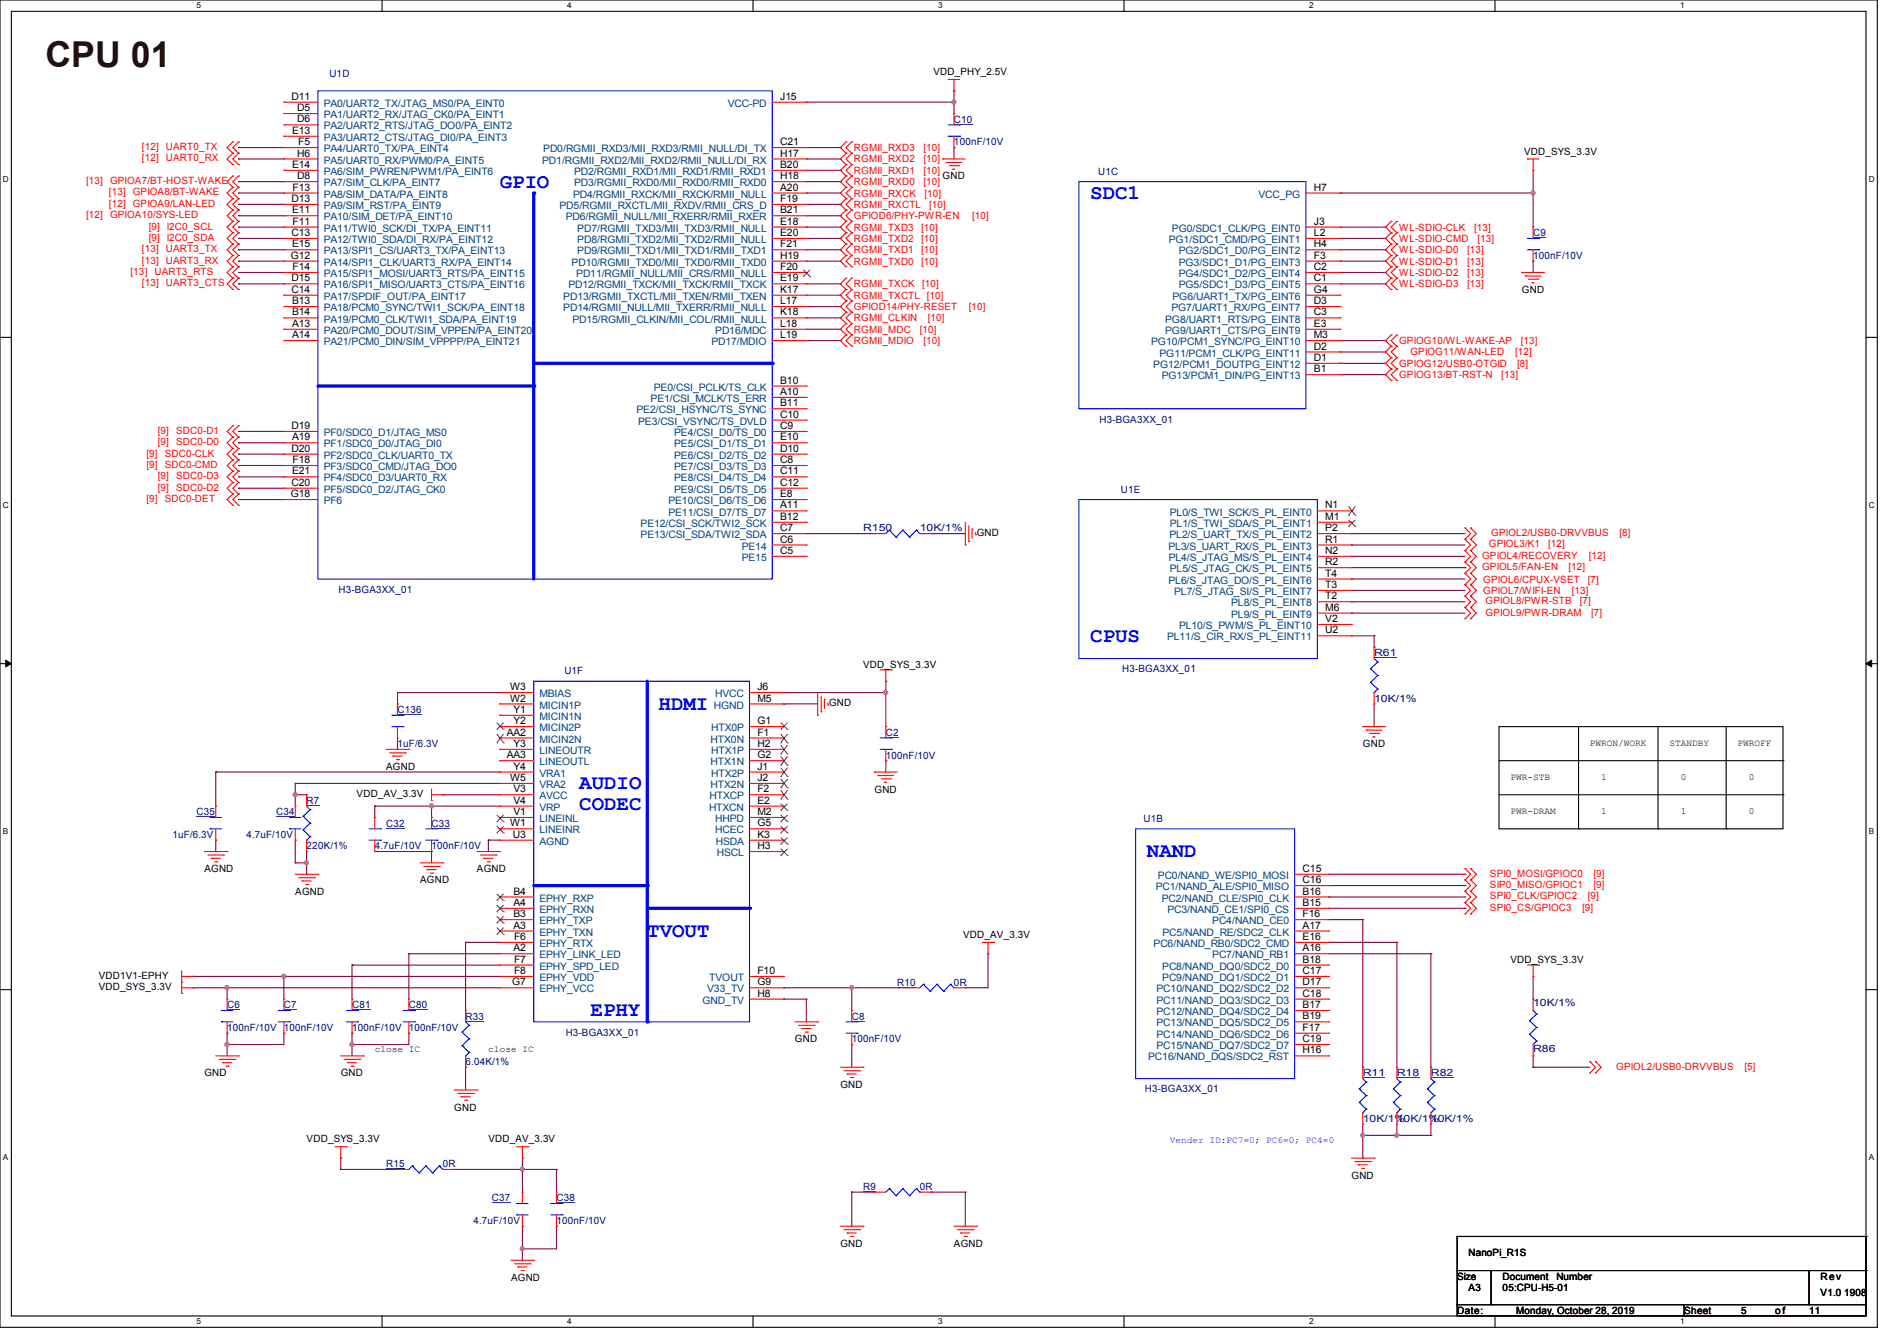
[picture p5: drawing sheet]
<svg xmlns="http://www.w3.org/2000/svg" width="297mm" height="210mm" viewBox="0 0 297 210" stroke-linecap="round" stroke-linejoin="round" font-family="sans-serif">
<defs><g id="words">
<text font-size="5.6" fill="#400000" x="7.1" y="10.5">CPU 01</text>
<g font-size="3.3" fill="#00f">
<text x="78.2" y="29.4">GPIO</text>
<text x="170.7" y="31.2">SDC1</text>
<text x="170.7" y="100.5">CPUS</text>
<text x="103.1" y="111.2">HDMI</text>
<text x="90.7" y="123.6">AUDIO</text>
<text x="90.7" y="126.9">CODEC</text>
<text x="179.6" y="134.3">NAND</text>
<text x="101.3" y="146.7">TVOUT</text>
<text x="92.5" y="159.2">EPHY</text>
</g>
<g font-size="1.6">
<text x="146.1" y="11.8">VDD_PHY_2.5V</text>
<text x="45.6" y="15.6">D11</text>
<text x="46.5" y="17.4">D5</text>
<text x="122.1" y="15.6">J15</text>
<text x="45.7" y="21">E13</text>
<text x="46.5" y="19.2">D6</text>
<text x="46.7" y="22.7">F5</text>
<text x="122.1" y="22.7">C21</text>
<text x="45.7" y="26.3">E14</text>
<text x="45.8" y="29.8">F13</text>
<text x="46.5" y="24.5">H6</text>
<text x="46.5" y="28.1">D8</text>
<text x="122.1" y="24.5">H17</text>
<text x="122.1" y="26.3">B20</text>
<text x="122.1" y="28.1">H18</text>
<text x="122.1" y="29.8">A20</text>
<text x="147.6" y="28.1">GND</text>
<text x="205.7" y="29.8">H7</text>
<text x="238.6" y="24.2">VDD_SYS_3.3V</text>
<text x="45.6" y="31.6">D13</text>
<text x="45.7" y="33.4">E11</text>
<text x="45.8" y="35.2">F11</text>
<text x="122.1" y="31.6">F19</text>
<text x="122.1" y="33.4">B21</text>
<text x="122.1" y="35.2">E18</text>
<text x="205.7" y="35.2">J3</text>
<text x="45.5" y="40.5">G12</text>
<text x="45.6" y="37">C13</text>
<text x="45.7" y="38.7">E15</text>
<text x="122.1" y="37">E20</text>
<text x="122.1" y="38.7">F21</text>
<text x="122.1" y="40.5">H19</text>
<text x="205.7" y="37">L2</text>
<text x="205.7" y="38.7">H4</text>
<text x="205.7" y="40.5">F3</text>
<text x="45.6" y="44.1">D15</text>
<text x="45.6" y="45.8">C14</text>
<text x="45.7" y="47.6">B13</text>
<text x="45.8" y="42.3">F14</text>
<text x="122.1" y="42.3">F20</text>
<text x="122.1" y="44.1">E19</text>
<text x="122.1" y="45.8">K17</text>
<text x="122.1" y="47.6">L17</text>
<text x="205.7" y="42.3">C2</text>
<text x="205.7" y="44.1">C1</text>
<text x="205.7" y="45.8">G4</text>
<text x="205.7" y="47.6">D3</text>
<text x="238.3" y="45.9">GND</text>
<text x="45.7" y="49.4">B14</text>
<text x="45.7" y="51.2">A13</text>
<text x="45.7" y="53">A14</text>
<text x="122.1" y="49.4">K18</text>
<text x="122.1" y="51.2">L18</text>
<text x="122.1" y="53">L19</text>
<text x="205.7" y="49.4">C3</text>
<text x="205.7" y="51.2">E3</text>
<text x="205.7" y="53">M3</text>
<text x="205.7" y="54.7">D2</text>
<text x="205.7" y="56.5">D1</text>
<text x="205.7" y="58.3">B1</text>
<text x="122.1" y="60.1">B10</text>
<text x="122.1" y="61.8">A10</text>
<text x="122.1" y="63.6">B11</text>
<text x="122.1" y="65.4">C10</text>
<text x="45.6" y="67.2">D19</text>
<text x="45.6" y="70.7">D20</text>
<text x="45.7" y="69">A19</text>
<text x="122.1" y="67.2">C9</text>
<text x="122.1" y="69">E10</text>
<text x="122.1" y="70.7">D10</text>
<text x="45.5" y="77.9">G18</text>
<text x="45.6" y="76.1">C20</text>
<text x="45.7" y="74.3">E21</text>
<text x="45.8" y="72.5">F18</text>
<text x="122.1" y="72.5">C8</text>
<text x="122.1" y="74.3">C11</text>
<text x="122.1" y="76.1">C12</text>
<text x="122.1" y="77.9">E8</text>
<text x="122.1" y="79.6">A11</text>
<text x="122.1" y="81.4">B12</text>
<text x="122.1" y="83.2">C7</text>
<text x="152.9" y="83.9">GND</text>
<text x="207.5" y="79.6">N1</text>
<text x="207.5" y="81.4">M1</text>
<text x="207.5" y="83.2">P2</text>
<text x="122.1" y="85">C6</text>
<text x="122.1" y="86.7">C5</text>
<text x="207.5" y="85">R1</text>
<text x="207.5" y="86.7">N2</text>
<text x="207.5" y="88.5">R2</text>
<text x="207.5" y="90.3">T4</text>
<text x="207.5" y="92.1">T3</text>
<text x="207.5" y="93.9">T2</text>
<text x="207.5" y="95.6">M6</text>
<text x="207.5" y="97.4">V2</text>
<text x="207.5" y="99.2">U2</text>
<text x="135.1" y="104.6">VDD_SYS_3.3V</text>
<text x="79.8" y="108.1">W3</text>
<text x="79.8" y="109.9">W2</text>
<text x="80.4" y="113.4">Y2</text>
<text x="80.4" y="111.6">Y1</text>
<text x="118.6" y="113.4">G1</text>
<text x="118.6" y="108.1">J6</text>
<text x="118.6" y="109.9">M5</text>
<text x="129.8" y="110.6">GND</text>
<text x="79.3" y="118.7">AA3</text>
<text x="79.3" y="115.2">AA2</text>
<text x="80.4" y="117">Y3</text>
<text x="118.6" y="115.2">F1</text>
<text x="118.6" y="117">H2</text>
<text x="118.6" y="118.7">G2</text>
<text x="213.4" y="117">GND</text>
<text x="55.8" y="124.8">VDD_AV_3.3V</text>
<text x="60.5" y="120.6">AGND</text>
<text x="79.8" y="122.3">W5</text>
<text x="80.4" y="120.5">Y4</text>
<text x="80.4" y="124.1">V3</text>
<text x="80.4" y="125.9">V4</text>
<text x="118.6" y="120.5">J1</text>
<text x="118.6" y="122.3">J2</text>
<text x="118.6" y="124.1">F2</text>
<text x="118.6" y="125.9">E2</text>
<text x="136.9" y="124.1">GND</text>
<text x="79.8" y="129.4">W1</text>
<text x="80.3" y="131.2">U3</text>
<text x="80.4" y="127.6">V1</text>
<text x="118.6" y="127.6">M2</text>
<text x="118.6" y="129.4">G5</text>
<text x="118.6" y="131.2">K3</text>
<text x="32" y="136.6">AGND</text>
<text x="74.7" y="136.6">AGND</text>
<text x="118.6" y="133">H3</text>
<text x="203.9" y="136.5">C15</text>
<text x="46.2" y="140.1">AGND</text>
<text x="65.8" y="138.3">AGND</text>
<text x="80.4" y="140.1">B4</text>
<text x="80.4" y="141.9">A4</text>
<text x="80.4" y="143.6">B3</text>
<text x="203.9" y="138.3">C16</text>
<text x="203.9" y="140.1">B16</text>
<text x="203.9" y="141.9">B15</text>
<text x="203.9" y="143.6">F16</text>
<text x="80.4" y="145.4">A3</text>
<text x="80.4" y="149">A2</text>
<text x="80.5" y="147.2">F6</text>
<text x="150.8" y="146.9">VDD_AV_3.3V</text>
<text x="203.9" y="145.4">A17</text>
<text x="203.9" y="147.2">E16</text>
<text x="203.9" y="149">A16</text>
<text x="15.5" y="153.3">VDD1V1-EPHY</text>
<text x="15.5" y="155.1">VDD_SYS_3.3V</text>
<text x="80.2" y="154.3">G7</text>
<text x="80.5" y="150.7">F7</text>
<text x="80.5" y="152.5">F8</text>
<text x="118.6" y="152.5">F10</text>
<text x="118.6" y="154.3">G9</text>
<text x="203.9" y="150.7">B18</text>
<text x="203.9" y="152.5">C17</text>
<text x="203.9" y="154.3">D17</text>
<text x="236.5" y="150.8">VDD_SYS_3.3V</text>
<text x="118.6" y="156.1">H8</text>
<text x="203.9" y="156.1">C18</text>
<text x="203.9" y="157.9">B17</text>
<text x="203.9" y="159.6">B19</text>
<text x="203.9" y="161.4">F17</text>
<text x="124.5" y="163.2">GND</text>
<text x="203.9" y="163.2">C19</text>
<text x="203.9" y="165">H16</text>
<text x="32" y="168.6">GND</text>
<text x="53.3" y="168.6">GND</text>
<text x="71.1" y="173.9">GND</text>
<text x="131.6" y="170.3">GND</text>
<text x="48" y="178.9">VDD_SYS_3.3V</text>
<text x="76.5" y="178.9">VDD_AV_3.3V</text>
<text x="211.6" y="184.6">GND</text>
<text x="131.6" y="195.2">GND</text>
<text x="149.4" y="195.2">AGND</text>
<text x="229.9" y="196.7">NanoPi_R1S</text>
<text x="80" y="200.6">AGND</text>
<text x="228.1" y="200.4">Size</text>
<text x="229.9" y="202.2">A3</text>
<text x="235.2" y="200.4">Document</text>
<text x="235.3" y="202.2">05:CPU-H5-01</text>
<text x="243.7" y="200.4">Number</text>
<text x="285" y="200.4">Rev</text>
<text x="285" y="202.9">V1.0 1908</text>
<text x="228.1" y="205.7">Date:</text>
<text x="237.4" y="205.7">Monday, October 28, 2019</text>
<text x="263.7" y="205.7">Sheet</text>
<text x="272.6" y="205.7">5</text>
<text x="277.9" y="205.7">o f</text>
<text x="283.3" y="205.7">11</text>
</g>
<g font-size="1.6" fill="#004080">
<text x="50.7" y="16.7">PA0/UART2_TX/JTAG_MS0/PA_EINT0</text>
<text x="113.9" y="16.7">VCC-PD</text>
<text x="50.7" y="18.5">PA1/UART2_RX/JTAG_CK0/PA_EINT1</text>
<text x="50.7" y="20.3">PA2/UART2_RTS/JTAG_DO0/PA_EINT2</text>
<text x="50.7" y="22.1">PA3/UART2_CTS/JTAG_DI0/PA_EINT3</text>
<text x="50.7" y="23.8">PA4/UART0_TX/PA_EINT4</text>
<text x="85.1" y="23.8">PD0/RGMII_RXD3/MII_RXD3/RMII_NULL/DI_TX</text>
<text x="50.7" y="25.6">PA5/UART0_RX/PWM0/PA_EINT5</text>
<text x="50.7" y="27.4">PA6/SIM_PWREN/PWM1/PA_EINT6</text>
<text x="50.7" y="29.2">PA7/SIM_CLK/PA_EINT7</text>
<text x="84.9" y="25.6">PD1/RGMII_RXD2/MII_RXD2/RMII_NULL/DI_RX</text>
<text x="89.9" y="27.4">PD2/RGMII_RXD1/MII_RXD1/RMII_RXD1</text>
<text x="89.9" y="29.2">PD3/RGMII_RXD0/MII_RXD0/RMII_RXD0</text>
<text x="50.7" y="30.9">PA8/SIM_DATA/PA_EINT8</text>
<text x="50.7" y="32.7">PA9/SIM_RST/PA_EINT9</text>
<text x="50.7" y="34.5">PA10/SIM_DET/PA_EINT10</text>
<text x="87.6" y="32.7">PD5/RGMII_RXCTL/MII_RXDV/RMII_CRS_D</text>
<text x="88.6" y="34.5">PD6/RGMII_NULL/MII_RXERR/RMII_RXER</text>
<text x="89.7" y="30.9">PD4/RGMII_RXCK/MII_RXCK/RMII_NULL</text>
<text x="197" y="30.9">VCC_PG</text>
<text x="50.7" y="36.3">PA11/TWI0_SCK/DI_TX/PA_EINT11</text>
<text x="50.7" y="38.1">PA12/TWI0_SDA/DI_RX/PA_EINT12</text>
<text x="50.7" y="39.8">PA13/SPI1_CS/UART3_TX/PA_EINT13</text>
<text x="50.7" y="41.6">PA14/SPI1_CLK/UART3_RX/PA_EINT14</text>
<text x="89.5" y="41.6">PD10/RGMII_TXD0/MII_TXD0/RMII_TXD0</text>
<text x="90.4" y="36.3">PD7/RGMII_TXD3/MII_TXD3/RMII_NULL</text>
<text x="90.4" y="38.1">PD8/RGMII_TXD2/MII_TXD2/RMII_NULL</text>
<text x="90.4" y="39.8">PD9/RGMII_TXD1/MII_TXD1/RMII_TXD1</text>
<text x="183" y="38.1">PG1/SDC1_CMD/PG_EINT1</text>
<text x="183.5" y="36.3">PG0/SDC1_CLK/PG_EINT0</text>
<text x="184.5" y="39.8">PG2/SDC1_D0/PG_EINT2</text>
<text x="184.5" y="41.6">PG3/SDC1_D1/PG_EINT3</text>
<text x="50.7" y="43.4">PA15/SPI1_MOSI/UART3_RTS/PA_EINT15</text>
<text x="50.7" y="45.2">PA16/SPI1_MISO/UART3_CTS/PA_EINT16</text>
<text x="50.7" y="46.9">PA17/SPDIF_OUT/PA_EINT17</text>
<text x="88.2" y="46.9">PD13/RGMII_TXCTL/MII_TXEN/RMII_TXEN</text>
<text x="89" y="45.2">PD12/RGMII_TXCK/MII_TXCK/RMII_TXCK</text>
<text x="90.2" y="43.4">PD11/RGMII_NULL/MII_CRS/RMII_NULL</text>
<text x="183.6" y="46.9">PG6/UART1_TX/PG_EINT6</text>
<text x="184.5" y="43.4">PG4/SDC1_D2/PG_EINT4</text>
<text x="184.5" y="45.2">PG5/SDC1_D3/PG_EINT5</text>
<text x="50.7" y="48.7">PA18/PCM0_SYNC/TWI1_SCK/PA_EINT18</text>
<text x="50.7" y="50.5">PA19/PCM0_CLK/TWI1_SDA/PA_EINT19</text>
<text x="50.7" y="52.3">PA20/PCM0_DOUT/SIM_VPPEN/PA_EINT20</text>
<text x="88.2" y="48.7">PD14/RGMII_NULL/MII_TXERR/RMII_NULL</text>
<text x="89.6" y="50.5">PD15/RGMII_CLKIN/MII_COL/RMII_NULL</text>
<text x="112" y="52.3">PD16/MDC</text>
<text x="182.4" y="50.5">PG8/UART1_RTS/PG_EINT8</text>
<text x="182.4" y="52.3">PG9/UART1_CTS/PG_EINT9</text>
<text x="183.4" y="48.7">PG7/UART1_RX/PG_EINT7</text>
<text x="50.7" y="54.1">PA21/PCM0_DIN/SIM_VPPPP/PA_EINT21</text>
<text x="111.4" y="54.1">PD17/MDIO</text>
<text x="180.2" y="54.1">PG10/PCM1_SYNC/PG_EINT10</text>
<text x="180.6" y="57.6">PG12/PCM1_DOUTPG_EINT12</text>
<text x="181.5" y="55.8">PG11/PCM1_CLK/PG_EINT11</text>
<text x="181.9" y="59.4">PG13/PCM1_DIN/PG_EINT13</text>
<text x="99.7" y="64.7">PE2/CSI_HSYNC/TS_SYNC</text>
<text x="101.9" y="63">PE1/CSI_MCLK/TS_ERR</text>
<text x="102.4" y="61.2">PE0/CSI_PCLK/TS_CLK</text>
<text x="50.7" y="68.3">PF0/SDC0_D1/JTAG_MS0</text>
<text x="50.7" y="70.1">PF1/SDC0_D0/JTAG_DI0</text>
<text x="50.7" y="71.8">PF2/SDC0_CLK/UART0_TX</text>
<text x="99.9" y="66.5">PE3/CSI_VSYNC/TS_DVLD</text>
<text x="105.5" y="68.3">PE4/CSI_D0/TS_D0</text>
<text x="105.5" y="70.1">PE5/CSI_D1/TS_D1</text>
<text x="105.5" y="71.8">PE6/CSI_D2/TS_D2</text>
<text x="50.7" y="73.6">PF3/SDC0_CMD/JTAG_DO0</text>
<text x="50.7" y="75.4">PF4/SDC0_D3/UART0_RX</text>
<text x="50.7" y="77.2">PF5/SDC0_D2/JTAG_CK0</text>
<text x="105.5" y="73.6">PE7/CSI_D3/TS_D3</text>
<text x="105.5" y="75.4">PE8/CSI_D4/TS_D4</text>
<text x="105.5" y="77.2">PE9/CSI_D5/TS_D5</text>
<text x="50.7" y="79">PF6</text>
<text x="100.3" y="82.5">PE12/CSI_SCK/TWI2_SCK</text>
<text x="104.7" y="79">PE10/CSI_D6/TS_D6</text>
<text x="104.7" y="80.7">PE11/CSI_D7/TS_D7</text>
<text x="183.2" y="80.7">PL0/S_TWI_SCK/S_PL_EINT0</text>
<text x="183.2" y="82.5">PL1/S_TWI_SDA/S_PL_EINT1</text>
<text x="100.3" y="84.3">PE13/CSI_SDA/TWI2_SDA</text>
<text x="116.1" y="86.1">PE14</text>
<text x="116.1" y="87.8">PE15</text>
<text x="182.9" y="86.1">PL3/S_UART_RX/S_PL_EINT3</text>
<text x="183" y="87.8">PL4/S_JTAG_MS/S_PL_EINT4</text>
<text x="183.1" y="84.3">PL2/S_UART_TX/S_PL_EINT2</text>
<text x="183.2" y="89.6">PL5/S_JTAG_CK/S_PL_EINT5</text>
<text x="182.9" y="91.4">PL6/S_JTAG_DO/S_PL_EINT6</text>
<text x="183.8" y="93.2">PL7/S_JTAG_SI/S_PL_EINT7</text>
<text x="192.8" y="95">PL8/S_PL_EINT8</text>
<text x="182.7" y="100.3">PL11/S_CIR_RX/S_PL_EINT11</text>
<text x="184.6" y="98.5">PL10/S_PWM/S_PL_EINT10</text>
<text x="192.8" y="96.7">PL9/S_PL_EINT9</text>
<text x="84.5" y="109.2">MBIAS</text>
<text x="84.5" y="112.7">MICIN1N</text>
<text x="84.5" y="111">MICIN1P</text>
<text x="111.8" y="111">HGND</text>
<text x="112" y="109.2">HVCC</text>
<text x="84.5" y="119.8">LINEOUTL</text>
<text x="84.5" y="118.1">LINEOUTR</text>
<text x="84.5" y="116.3">MICIN2N</text>
<text x="84.5" y="114.5">MICIN2P</text>
<text x="111.3" y="116.3">HTX0N</text>
<text x="111.3" y="119.8">HTX1N</text>
<text x="111.3" y="114.5">HTX0P</text>
<text x="111.3" y="118.1">HTX1P</text>
<text x="84.5" y="121.6">VRA1</text>
<text x="84.5" y="123.4">VRA2</text>
<text x="84.5" y="125.2">AVCC</text>
<text x="111.1" y="125.2">HTXCP</text>
<text x="111.3" y="123.4">HTX2N</text>
<text x="111.3" y="121.6">HTX2P</text>
<text x="84.5" y="127">VRP</text>
<text x="84.5" y="130.5">LINEINR</text>
<text x="84.5" y="128.7">LINEINL</text>
<text x="111" y="127">HTXCN</text>
<text x="112" y="128.7">HHPD</text>
<text x="112" y="130.5">HCEC</text>
<text x="84.5" y="132.3">AGND</text>
<text x="112.1" y="132.3">HSDA</text>
<text x="112.2" y="134.1">HSCL</text>
<text x="181.3" y="137.6">PC0/NAND_WE/SPI0_MOSI</text>
<text x="84.5" y="141.2">EPHY_RXP</text>
<text x="84.5" y="143">EPHY_RXN</text>
<text x="180.9" y="139.4">PC1/NAND_ALE/SPI0_MISO</text>
<text x="181.9" y="141.2">PC2/NAND_CLE/SPI0_CLK</text>
<text x="182.8" y="143">PC3/NAND_CE1/SPI0_CS</text>
<text x="84.5" y="144.7">EPHY_TXP</text>
<text x="84.5" y="146.5">EPHY_TXN</text>
<text x="84.5" y="148.3">EPHY_RTX</text>
<text x="180.6" y="148.3">PC6/NAND_RB0/SDC2_CMD</text>
<text x="182" y="146.5">PC5/NAND_RE/SDC2_CLK</text>
<text x="189.8" y="144.7">PC4/NAND_CE0</text>
<text x="84.5" y="150.1">EPHY_LINK_LED</text>
<text x="84.5" y="151.8">EPHY_SPD_LED</text>
<text x="84.5" y="153.6">EPHY_VDD</text>
<text x="84.5" y="155.4">EPHY_VCC</text>
<text x="110.7" y="155.4">V33_TV</text>
<text x="111" y="153.6">TVOUT</text>
<text x="181.1" y="155.4">PC10/NAND_DQ2/SDC2_D2</text>
<text x="182" y="151.8">PC8/NAND_DQ0/SDC2_D0</text>
<text x="182" y="153.6">PC9/NAND_DQ1/SDC2_D1</text>
<text x="189.8" y="150.1">PC7/NAND_RB1</text>
<text x="110" y="157.2">GND_TV</text>
<text x="181.1" y="157.2">PC11/NAND_DQ3/SDC2_D3</text>
<text x="181.1" y="159">PC12/NAND_DQ4/SDC2_D4</text>
<text x="181.1" y="160.7">PC13/NAND_DQ5/SDC2_D5</text>
<text x="179.8" y="166.1">PC16/NAND_DQS/SDC2_RST</text>
<text x="181.1" y="162.5">PC14/NAND_DQ6/SDC2_D6</text>
<text x="181.1" y="164.3">PC15/NAND_DQ7/SDC2_D7</text>
</g>
<g font-size="1.6" fill="#000080">
<text x="51.6" y="12.1">U1D</text>
<text x="149.4" y="19.2">C10</text>
<text x="149.4" y="22.8">100nF/10V</text>
<text x="171.9" y="27.4">U1C</text>
<text x="240" y="37">C9</text>
<text x="240" y="40.6">100nF/10V</text>
<text x="172.1" y="66.2">H3-BGA3XX_01</text>
<text x="175.5" y="77.2">U1E</text>
<text x="135.1" y="83.2">R150</text>
<text x="144" y="83.2">10K/1%</text>
<text x="53" y="92.8">H3-BGA3XX_01</text>
<text x="88.4" y="105.6">U1F</text>
<text x="175.7" y="105.3">H3-BGA3XX_01</text>
<text x="215.1" y="102.8">R61</text>
<text x="62.2" y="111.7">C136</text>
<text x="215.1" y="109.9">10K/1%</text>
<text x="62.2" y="117">1uF/6.3V</text>
<text x="138.7" y="115.2">C2</text>
<text x="138.7" y="118.8">100nF/10V</text>
<text x="48" y="125.9">R7</text>
<text x="27" y="131.2">1uF/6.3V</text>
<text x="30.8" y="127.7">C35</text>
<text x="38.6" y="131.2">4.7uF/10V</text>
<text x="43.2" y="127.7">C34</text>
<text x="60.5" y="129.5">C32</text>
<text x="67.6" y="129.5">C33</text>
<text x="179" y="128.7">U1B</text>
<text x="48" y="133">220K/1%</text>
<text x="58.7" y="133">4.7uF/10V</text>
<text x="67.6" y="133">100nF/10V</text>
<text x="140.5" y="154.3">R10</text>
<text x="149.4" y="154.3">0R</text>
<text x="35.6" y="157.9">C6</text>
<text x="35.6" y="161.5">100nF/10V</text>
<text x="44.5" y="157.9">C7</text>
<text x="44.5" y="161.5">100nF/10V</text>
<text x="55.1" y="157.9">C81</text>
<text x="55.1" y="161.5">100nF/10V</text>
<text x="64" y="157.9">C80</text>
<text x="64" y="161.5">100nF/10V</text>
<text x="72.9" y="159.7">R33</text>
<text x="133.4" y="159.7">C8</text>
<text x="240" y="157.6">10K/1%</text>
<text x="72.9" y="166.8">6.04K/1%</text>
<text x="88.6" y="162.2">H3-BGA3XX_01</text>
<text x="133.4" y="163.2">100nF/10V</text>
<text x="240" y="164.7">R86</text>
<text x="179.3" y="171.1">H3-BGA3XX_01</text>
<text x="213.4" y="168.6">R11</text>
<text x="218.7" y="168.6">R18</text>
<text x="224" y="168.6">R82</text>
<text x="213.4" y="175.7">10K/1%</text>
<text x="218.7" y="175.7">10K/1%</text>
<text x="224" y="175.7">10K/1%</text>
<text x="60.5" y="182.8">R15</text>
<text x="69.3" y="182.8">0R</text>
<text x="74.1" y="191.7">4.7uF/10V</text>
<text x="77" y="188.1">C37</text>
<text x="87.1" y="188.1">C38</text>
<text x="87.1" y="191.7">100nF/10V</text>
<text x="135.1" y="186.4">R9</text>
<text x="144" y="186.4">0R</text>
</g>
<g font-size="1.6" fill="#f00">
<text x="22.2" y="23.5">[12] UART0_TX</text>
<text x="133.7" y="23.7">RGMII_RXD3</text>
<text x="144.6" y="23.7">[10]</text>
<text x="13.5" y="28.8">[13] GPIOA7/BT-HOST-WAKE</text>
<text x="22.2" y="25.3">[12] UART0_RX</text>
<text x="133.7" y="25.4">RGMII_RXD2</text>
<text x="133.7" y="27.2">RGMII_RXD1</text>
<text x="133.7" y="29">RGMII_RXD0</text>
<text x="144.6" y="25.4">[10]</text>
<text x="144.6" y="27.2">[10]</text>
<text x="144.6" y="29">[10]</text>
<text x="13.5" y="34.2">[12] GPIOA10/SYS-LED</text>
<text x="17.1" y="32.4">[12]</text>
<text x="17.1" y="30.6">[13]</text>
<text x="20.8" y="32.4">GPIOA9/LAN-LED</text>
<text x="20.8" y="30.6">GPIOA8/BT-WAKE</text>
<text x="23.3" y="35.9">[9]</text>
<text x="26.1" y="35.9">I2C0_SCL</text>
<text x="133.7" y="30.8">RGMII_RXCK</text>
<text x="133.7" y="32.6">RGMII_RXCTL</text>
<text x="133.7" y="34.3">GPIOD6/PHY-PWR-EN</text>
<text x="144.7" y="30.8">[10]</text>
<text x="145.5" y="32.6">[10]</text>
<text x="152.2" y="34.3">[10]</text>
<text x="22.2" y="39.5">[13] UART3_TX</text>
<text x="22.2" y="41.3">[13] UART3_RX</text>
<text x="23.3" y="37.7">[9]</text>
<text x="26.1" y="37.7">I2C0_SDA</text>
<text x="133.7" y="36.1">RGMII_TXD3</text>
<text x="133.7" y="37.9">RGMII_TXD2</text>
<text x="133.7" y="39.7">RGMII_TXD1</text>
<text x="133.7" y="41.4">RGMII_TXD0</text>
<text x="144.2" y="36.1">[10]</text>
<text x="144.2" y="37.9">[10]</text>
<text x="144.2" y="39.7">[10]</text>
<text x="144.2" y="41.4">[10]</text>
<text x="219" y="36.1">WL-SDIO-CLK</text>
<text x="219" y="37.9">WL-SDIO-CMD</text>
<text x="219" y="39.7">WL-SDIO-D0</text>
<text x="219" y="41.4">WL-SDIO-D1</text>
<text x="229.7" y="39.7">[13]</text>
<text x="229.7" y="41.4">[13]</text>
<text x="230.8" y="36.1">[13]</text>
<text x="231.3" y="37.9">[13]</text>
<text x="20.4" y="43.1">[13]</text>
<text x="22.2" y="44.8">[13] UART3_CTS</text>
<text x="24.2" y="43.1">UART3_RTS</text>
<text x="133.7" y="45">RGMII_TXCK</text>
<text x="133.7" y="46.8">RGMII_TXCTL [10]</text>
<text x="144.4" y="45">[10]</text>
<text x="219" y="43.2">WL-SDIO-D2</text>
<text x="219" y="45">WL-SDIO-D3</text>
<text x="229.7" y="43.2">[13]</text>
<text x="229.7" y="45">[13]</text>
<text x="133.7" y="50.3">RGMII_CLKIN</text>
<text x="133.7" y="52.1">RGMII_MDC</text>
<text x="133.7" y="53.9">RGMII_MDIO</text>
<text x="133.7" y="48.6">GPIOD14/PHY-RESET</text>
<text x="144" y="52.1">[10]</text>
<text x="144.6" y="53.9">[10]</text>
<text x="145.3" y="50.3">[10]</text>
<text x="151.7" y="48.6">[10]</text>
<text x="219" y="53.9">GPIOG10/WL-WAKE-AP</text>
<text x="238.1" y="53.9">[13]</text>
<text x="219" y="57.4">GPIOG12/USB0-OTGID</text>
<text x="219" y="59.2">GPIOG13/BT-RST-N</text>
<text x="220.8" y="55.7">GPIOG11/WAN-LED</text>
<text x="235" y="59.2">[13]</text>
<text x="237.2" y="55.7">[12]</text>
<text x="237.5" y="57.4">[8]</text>
<text x="22.9" y="71.5">[9]</text>
<text x="24.7" y="69.7">[9]</text>
<text x="24.7" y="67.9">[9]</text>
<text x="25.8" y="71.5">SDC0-CLK</text>
<text x="27.6" y="69.7">SDC0-D0</text>
<text x="27.6" y="67.9">SDC0-D1</text>
<text x="22.9" y="73.3">[9]</text>
<text x="24.7" y="75.1">[9]</text>
<text x="24.7" y="76.8">[9]</text>
<text x="25.8" y="73.3">SDC0-CMD</text>
<text x="27.6" y="75.1">SDC0-D3</text>
<text x="27.6" y="76.8">SDC0-D2</text>
<text x="22.9" y="78.6">[9]</text>
<text x="25.8" y="78.6">SDC0-DET</text>
<text x="233.5" y="83.9">GPIOL2/USB0-DRVVBUS</text>
<text x="253.5" y="83.9">[8]</text>
<text x="232" y="87.5">GPIOL4/RECOVERY</text>
<text x="232" y="89.3">GPIOL5/FAN-EN</text>
<text x="233.1" y="85.7">GPIOL3/K1</text>
<text x="242.4" y="85.7">[12]</text>
<text x="245.5" y="89.3">[12]</text>
<text x="248.8" y="87.5">[12]</text>
<text x="232.2" y="91.2">GPIOL6/CPUX-VSET</text>
<text x="232.2" y="93">GPIOL7/WIFI-EN</text>
<text x="232.6" y="94.6">GPIOL8/PWR-STB</text>
<text x="246.1" y="93">[13]</text>
<text x="247.3" y="94.6">[7]</text>
<text x="248.6" y="91.2">[7]</text>
<text x="232.6" y="96.4">GPIOL9/PWR-DRAM</text>
<text x="249.1" y="96.4">[7]</text>
<text x="233.3" y="137.3">SPI0_MOSI/GPIOC0</text>
<text x="249.5" y="137.3">[9]</text>
<text x="233.3" y="139.1">SIP0_MISO/GPIOC1</text>
<text x="233.3" y="140.8">SPI0_CLK/GPIOC2</text>
<text x="233.3" y="142.6">SPI0_CS/GPIOC3</text>
<text x="247.7" y="142.6">[9]</text>
<text x="248.6" y="140.8">[9]</text>
<text x="249.5" y="139.1">[9]</text>
<text x="253" y="167.5">GPIOL2/USB0-DRVVBUS</text>
<text x="273.1" y="167.5">[5]</text>
</g>
<g font-size="1.5">
<text x="248.9" y="116.8">PWRON/WORK</text>
<text x="261.4" y="116.8">STANDBY</text>
<text x="272" y="116.8">PWROFF</text>
<text x="236.5" y="122.1">PWR-STB</text>
<text x="250.7" y="122.1">1</text>
<text x="263.1" y="122.1">0</text>
<text x="273.8" y="122.1">0</text>
<text x="236.5" y="127.5">PWR-DRAM</text>
<text x="250.7" y="127.5">1</text>
<text x="263.1" y="127.5">1</text>
<text x="273.8" y="127.5">0</text>
<text x="58.7" y="164.8">close IC</text>
<text x="76.5" y="164.8">close IC</text>
</g>
<text font-size="1.5" fill="#00f" x="183.1" y="179">Vender ID:PC7=0; PC6=0; PC4=0</text>
<g font-size="1.3">
<text x="30.8" y="1.3">5</text>
<text x="88.8" y="1.3">4</text>
<text x="146.9" y="1.3">3</text>
<text x="205" y="1.3">2</text>
<text x="263.1" y="1.3">1</text>
<text x=".5" y="28.4">D</text>
<text x="292.6" y="28.4">D</text>
<text x=".5" y="79.5">C</text>
<text x="292.6" y="79.5">C</text>
<text x=".5" y="130.6">B</text>
<text x="292.6" y="130.6">B</text>
<text x=".5" y="181.7">A</text>
<text x="292.6" y="181.7">A</text>
<text x="30.8" y="207.4">5</text>
<text x="88.8" y="207.4">4</text>
<text x="146.9" y="207.4">3</text>
<text x="205" y="207.4">2</text>
<text x="263.1" y="207.4">1</text>
</g>
</g></defs>
<path d="M0 0h293.9v207.9h-293.9zM1.8 1.8h290.3v204.3h-290.3z" fill="none" stroke="#000" stroke-width=".17"/>
<g fill="#fff">
<path d="M30.8 .2h.7v1.4h-.7z"/>
<path d="M30.8 206.2h.7v1.4h-.7z"/>
</g>
<path d="M59.8 0v1.8M59.8 206.1v1.8" fill="none" stroke="#000" stroke-width=".17"/>
<g fill="#fff">
<path d="M88.8 .2h.7v1.4h-.7z"/>
<path d="M88.8 206.2h.7v1.4h-.7z"/>
</g>
<path d="M117.9 0v1.8M117.9 206.1v1.8" fill="none" stroke="#000" stroke-width=".17"/>
<g fill="#fff">
<path d="M146.9 .2h.7v1.4h-.7z"/>
<path d="M146.9 206.2h.7v1.4h-.7z"/>
</g>
<path d="M176 0v1.8M176 206.1v1.8" fill="none" stroke="#000" stroke-width=".17"/>
<g fill="#fff">
<path d="M205 .2h.7v1.4h-.7z"/>
<path d="M205 206.2h.7v1.4h-.7z"/>
</g>
<path d="M234.1 0v1.8M234.1 206.1v1.8" fill="none" stroke="#000" stroke-width=".17"/>
<g fill="#fff">
<path d="M263.1 .2h.6v1.4h-.6z"/>
<path d="M263.1 206.2h.6v1.4h-.6z"/>
<path d="M.5 27.3h.9v1.4h-.9z"/>
<path d="M292.6 27.3h.9v1.4h-.9z"/>
<path d="M.5 78.4h.9v1.4h-.9z"/>
<path d="M292.6 78.4h.9v1.4h-.9z"/>
</g>
<path d="M0 52.8h1.8M292.1 52.8h1.8" fill="none" stroke="#000" stroke-width=".17"/>
<g fill="#fff">
<path d="M.5 129.5h.8v1.4h-.8z"/>
<path d="M292.6 129.5h.8v1.4h-.8z"/>
</g>
<path d="M0 103.9h1.8M292.1 103.9h1.8" fill="none" stroke="#000" stroke-width=".17"/>
<path d="M.9 103.4l.9 .5-.9 .5zM292.1 103.9l.9-.5v1z" fill="#000" stroke="#000" stroke-width=".16"/>
<g fill="#fff">
<path d="M.5 180.5h.8v1.4h-.8z"/>
<path d="M292.6 180.5h.8v1.4h-.8z"/>
</g>
<g fill="none" stroke="#000" stroke-width=".17">
<path d="M234.7 113.8h44.4v16h-44.4zM234.7 119.1h44.4M247.1 113.8v16M259.6 113.8v16M270.3 113.8v16M279.1 119.1h.1M234.7 124.5h44.4M247.1 129.8h.1M259.6 129.8h.1M270.3 129.8h.1M279.1 124.5h.1M0 155h1.8"/>
<path d="M292.1 155h1.8M228.1 199h5.4v5.3h-5.4zM228.1 193.6h.1M228.1 193.6v5.4M228.1 193.6h64M233.5 199h49.8v5.3h-49.8zM283.3 199h8.8v5.3h-8.8zM292.1 193.6h.1M292.1 199h.1M292.1 193.6v5.4M228.1 204.3h35.6v1.8h-35.6zM263.7 204.3h28.4v1.8h-28.4z"/>
</g>
<g fill="none" stroke="#800040" stroke-width=".17">
<path d="M126.2 16h.1M126.2 16h23.2M149.4 14.2h.1M149.4 16h.1M149.4 14.2v3.6M37.3 24.9h.1M37.3 23.1h.1M37.3 33.8h.1M37.3 32h.1M37.3 35.6h.1M37.3 37.3h.1M37.3 28.4h.1"/>
<path d="M37.3 30.2h.1M37.3 39.1h.1M37.3 24.9h7.1M37.3 23.1h7.1M37.3 33.8h7.1M37.3 30.2h7.1M37.3 28.4h7.1M37.3 32h7.1M37.3 35.6h7.1M37.3 37.3h7.1M37.3 39.1h7.1M126.2 24.9h5.4"/>
<path d="M126.2 23.1h5.4M126.2 33.8h5.4M126.2 30.2h5.4M126.2 26.7h5.4M126.2 28.4h5.4M126.2 32h5.4M126.2 35.6h5.4M126.2 37.3h5.4M126.2 39.1h5.4M131.6 23.1h.1M131.6 24.9h.1M131.6 26.7h.1"/>
<path d="M131.6 28.4h.1M131.6 30.2h.1M131.6 32h.1M131.6 33.8h.1M131.6 35.6h.1M131.6 37.3h.1M131.6 39.1h.1M149.4 23.1h.1M149.4 23.1v1.8M209.8 30.2h.1M209.8 30.2h30.2M209.8 35.6h7.1"/>
<path d="M209.8 37.3h7.1M209.8 39.1h7.1M216.9 35.6h.1M216.9 37.3h.1M216.9 39.1h.1M240 26.7h.1M240 30.2h.1M240 26.7v8.9M37.3 40.9h.1M37.3 44.4h.1M37.3 42.7h.1M37.3 40.9h7.1"/>
<path d="M37.3 44.4h7.1M37.3 42.7h7.1M126.2 40.9h5.4M126.2 44.4h5.4M126.2 46.2h5.4M126.2 48h5.4M126.2 49.8h5.4M126.2 51.6h5.4M126.2 53.3h5.4M131.6 40.9h.1M131.6 44.4h.1M131.6 46.2h.1"/>
<path d="M131.6 48h.1M131.6 49.8h.1M131.6 51.6h.1M131.6 53.3h.1M209.8 56.9h.1M209.8 56.9h7.1M209.8 40.9h7.1M209.8 44.4h7.1M209.8 53.3h7.1M209.8 55.1h7.1M209.8 42.7h7.1M209.8 58.7h7.1"/>
<path d="M216.9 55.1h.1M216.9 40.9h.1M216.9 42.7h.1M216.9 44.4h.1M216.9 53.3h.1M216.9 58.7h.1M240 40.9h.1M240 40.9v1.8M37.3 67.6h.1M37.3 69.3h.1M37.3 71.1h.1M37.3 72.9h.1"/>
<path d="M37.3 74.7h.1M37.3 76.5h.1M37.3 78.2h.1M37.3 67.6h7.1M37.3 69.3h7.1M37.3 71.1h7.1M37.3 72.9h7.1M37.3 74.7h7.1M37.3 76.5h7.1M37.3 78.2h7.1M126.2 83.6h.1M126.2 83.6h10.7"/>
<path d="M145.8 83.6h.1M145.8 83.6h5.3M211.6 85.3h.1M211.6 94.2h.1M211.6 96h.1M211.6 87.1h.1M211.6 90.7h.1M211.6 83.6h.1M211.6 92.5h.1M211.6 85.3h17.8M211.6 94.2h17.8M211.6 96h17.8"/>
<path d="M211.6 87.1h17.8M211.6 90.7h17.8M211.6 83.6h17.8M211.6 99.6h3.5M211.6 92.5h17.8M211.6 88.9h17.8M215.1 99.6h.1M215.1 99.6v1.7M229.4 88.9h.1M62.2 117.3h.1M62.2 108.5h.1M62.2 110.2h.1"/>
<path d="M62.2 108.5h16M62.2 108.5v1.7M62.2 115.6v1.7M122.7 108.5h.1M122.7 110.2h.1M122.7 108.5h16M122.7 110.2h5.3M138.7 119.1h.1M138.7 108.5h.1M138.7 106.7h.1M138.7 106.7v7.1M138.7 119.1v1.8"/>
<path d="M215.1 113.8h.1M215.1 101.3h.1M215.1 110.2v3.6M33.8 120.9h.1M33.8 131.6h.1M33.8 120.9v5.3M33.8 131.6v1.7M33.8 120.9h44.4M46.2 124.5h.1M46.2 122.7h.1M46.2 135.1h.1M46.2 131.6h.1"/>
<path d="M46.2 122.7v3.5M46.2 131.6v3.5M46.2 124.5h1.8M46.2 135.1h1.8M46.2 122.7h32M48 135.1h.1M48 136.9h.1M48 133.3v3.6M58.7 126.2h.1M58.7 133.3h.1M58.7 126.2v1.8M58.7 126.2h19.5"/>
<path d="M58.7 133.3h8.9M67.6 126.2h.1M67.6 133.3h.1M67.6 126.2v1.8M67.6 133.3v1.8M69.3 124.5h.1M69.3 124.5h8.9M76.5 131.6h.1M76.5 131.6v1.7M76.5 131.6h1.7M208 136.9h21.4M208 138.7h21.4"/>
<path d="M229.4 136.9h.1M229.4 138.7h.1M30.2 152.9h.1M30.2 154.7h.1M30.2 152.9h48M30.2 154.7h48M35.6 154.7h.1M35.6 154.7v1.8M44.4 152.9h.1M44.4 152.9v3.6M55.1 151.1h.1M55.1 151.1v5.4"/>
<path d="M55.1 151.1h23.1M64 149.4h.1M64 149.4v7.1M64 149.4h14.2M72.9 147.6h.1M72.9 147.6h5.3M72.9 147.6v10.6M122.7 154.7h.1M122.7 156.5h.1M122.7 154.7h19.5M122.7 156.5h3.5M126.2 156.5h.1"/>
<path d="M126.2 156.5v3.5M133.3 154.7h.1M133.3 154.7v3.5M151.1 154.7h.1M154.7 149.4h.1M154.7 149.4v5.3h-3.6M208 147.6h10.7M208 149.4h16M208 144h5.4M208 140.5h21.4M208 142.2h21.4M213.4 144h.1"/>
<path d="M213.4 144v23.1M218.7 147.6h.1M218.7 147.6v19.5M224 149.4h.1M224 149.4v17.7M229.4 140.5h.1M229.4 142.2h.1M240 156.5h.1M240 152.9v3.6M35.6 163.6h.1M35.6 161.8h.1M35.6 161.8v3.6"/>
<path d="M44.4 161.8h.1M44.4 161.8v1.8h-8.8M55.1 163.6h.1M55.1 161.8h.1M55.1 161.8v3.6M64 161.8h.1M64 161.8v1.8h-8.9M72.9 167.1h.1M72.9 167.1v3.6M133.3 163.6h.1M133.3 163.6v3.5M213.4 167.1h.1"/>
<path d="M213.4 177.8h.1M213.4 176v5.4M213.4 177.8h10.6M218.7 177.8h.1M218.7 176v1.8M224 177.8h.1M224 176v1.8M240 167.1h.1M240 165.4v1.7M240 167.1h8.9M53.3 183.1h.1M53.3 181.4h.1"/>
<path d="M53.3 183.1h8.9M53.3 181.4v1.7M71.1 183.1h.1M71.1 183.1h16M81.8 183.1h.1M81.8 192h.1M81.8 195.6h.1M81.8 181.4h.1M81.8 181.4v5.3M81.8 192v5.4M87.1 183.1h.1M87.1 192h.1"/>
<path d="M87.1 183.1v3.6M87.1 192v3.6h-5.3M133.3 186.7h.1M133.3 186.7h3.6M133.3 186.7v5.3M145.8 186.7h.1M145.8 186.7h5.3M151.1 186.7h.1M151.1 186.7v5.3M213.4 181.4h.1"/>
</g>
<g fill="#f0f" stroke="#f0f" stroke-width=".17">
<circle cx="138.7" cy="108.4" r=".32"/>
<circle cx="44.4" cy="152.9" r=".32"/>
<circle cx="35.5" cy="154.7" r=".32"/>
<circle cx="35.5" cy="163.6" r=".32"/>
<circle cx="55.1" cy="163.6" r=".32"/>
<circle cx="240" cy="30.2" r=".32"/>
<circle cx="46.2" cy="124.4" r=".32"/>
<circle cx="67.5" cy="126.2" r=".32"/>
<circle cx="133.3" cy="154.7" r=".32"/>
<circle cx="81.8" cy="195.6" r=".32"/>
<circle cx="149.3" cy="16" r=".32"/>
<circle cx="48" cy="135.1" r=".32"/>
<circle cx="213.3" cy="177.8" r=".32"/>
<circle cx="218.7" cy="177.8" r=".32"/>
<circle cx="81.8" cy="183.1" r=".32"/>
</g>
<g fill="none" stroke="#f00" stroke-width=".17">
<path d="M148.5 12.4h.1M148.5 12.4h1.7M149.4 14.2h.1M149.4 17.8h.1M149.4 12.4v1.8M149.4 17.8v1.8M36.4 25.8h.1M36.4 24h.1M36.4 22.2h.1M36.4 34.7h.1M36.4 32.9h.1M36.4 31.1h.1"/>
<path d="M36.4 36.4h.1M36.4 38.2h.1M36.4 29.3h.1M36.4 27.6h.1M36.4 24l-.8 .9 .8 .9M36.4 22.2l-.8 .9 .8 .9M36.4 32.9l-.8 .9 .8 .9M36.4 31.1l-.8 .9 .8 .9M36.4 34.7l-.8 .9 .8 .8M36.4 36.4l-.8 .9 .8 .9M36.4 38.2l-.8 .9 .8 .9M36.4 27.6l-.8 .8 .8 .9"/>
<path d="M36.4 29.3l-.8 .9 .8 .9M37.3 25.8h.1M37.3 24h.1M37.3 22.2h.1M37.3 34.7h.1M37.3 32.9h.1M37.3 31.1h.1M37.3 36.4h.1M37.3 38.2h.1M37.3 29.3h.1M37.3 27.6h.1M37.3 24l-.9 .9 .9 .9"/>
<path d="M37.3 22.2l-.9 .9 .9 .9M37.3 32.9l-.9 .9 .9 .9M37.3 31.1l-.9 .9 .9 .9M37.3 34.7l-.9 .9 .9 .8M37.3 36.4l-.9 .9 .9 .9M37.3 38.2l-.9 .9 .9 .9M37.3 27.6l-.9 .8 .9 .9M37.3 29.3l-.9 .9 .9 .9M132.5 22.2h.1M132.5 24h.1M132.5 25.8h.1M132.5 27.6h.1"/>
<path d="M132.5 29.3h.1M132.5 31.1h.1M132.5 32.9h.1M132.5 34.7h.1M132.5 36.4h.1M132.5 38.2h.1M132.5 22.2l-.9 .9 .9 .9M132.5 24l-.9 .9 .9 .9M132.5 25.8l-.9 .9 .9 .9M132.5 27.6l-.9 .8 .9 .9M132.5 29.3l-.9 .9 .9 .9M132.5 31.1l-.9 .9 .9 .9"/>
<path d="M132.5 32.9l-.9 .9 .9 .9M132.5 34.7l-.9 .9 .9 .8M132.5 36.4l-.9 .9 .9 .9M132.5 38.2l-.9 .9 .9 .9M133.3 24h.1M133.3 22.2h.1M133.3 25.8h.1M133.3 27.6h.1M133.3 29.3h.1M133.3 31.1h.1M133.3 32.9h.1M133.3 34.7h.1"/>
<path d="M133.3 36.4h.1M133.3 38.2h.1M133.3 22.2l-.8 .9 .8 .9M133.3 24l-.8 .9 .8 .9M133.3 25.8l-.8 .9 .8 .9M133.3 27.6l-.8 .8 .8 .9M133.3 29.3l-.8 .9 .8 .9M133.3 31.1l-.8 .9 .8 .9M133.3 32.9l-.8 .9 .8 .9M133.3 34.7l-.8 .9 .8 .8M133.3 36.4l-.8 .9 .8 .9M133.3 38.2l-.8 .9 .8 .9"/>
<path d="M147.6 24.9h.1M147.6 24.9h3.5M148.1 25.4h.1M148.1 25.4h2.5M148.6 26h1.5M149.2 26.5h.1M149.2 26.5h.3M149.4 23.1h.1M149.4 21.3v1.8M150.1 26h.1M204.5 30.2h5.3M204.5 35.6h5.3"/>
<path d="M204.5 37.3h5.3M204.5 39.1h5.3M209.8 30.2h.1M209.8 35.6h.1M209.8 37.3h.1M209.8 39.1h.1M217.8 34.7h.1M217.8 36.4h.1M217.8 38.2h.1M217.8 34.7l-.9 .9 .9 .8M217.8 36.4l-.9 .9 .9 .9M217.8 38.2l-.9 .9 .9 .9"/>
<path d="M218.7 36.4h.1M218.7 34.7h.1M218.7 38.2h.1M218.7 34.7l-.9 .9 .9 .8M218.7 36.4l-.9 .9 .9 .9M218.7 38.2l-.9 .9 .9 .9M239.1 24.9h.1M239.1 24.9h1.8M240 26.7h.1M240 35.6h.1M240 24.9v1.8M240 35.6v1.7"/>
<path d="M240 39.1v1.8M36.4 40h.1M36.4 41.8h.1M36.4 43.6h.1M36.4 45.3h.1M36.4 40l-.8 .9 .8 .9M36.4 41.8l-.8 .9 .8 .9M36.4 43.6l-.8 .8 .8 .9M37.3 40h.1M37.3 41.8h.1M37.3 43.6h.1M37.3 45.3h.1"/>
<path d="M37.3 40l-.9 .9 .9 .9M37.3 41.8l-.9 .9 .9 .9M37.3 43.6l-.9 .8 .9 .9M132.5 40h.1M132.5 41.8h.1M132.5 43.6h.1M132.5 45.3h.1M132.5 47.1h.1M132.5 48.9h.1M132.5 50.7h.1M132.5 52.5h.1M132.5 54.2h.1"/>
<path d="M132.5 40l-.9 .9 .9 .9M132.5 43.6l-.9 .8 .9 .9M132.5 45.3l-.9 .9 .9 .9M132.5 48.9l-.9 .9 .9 .9M132.5 50.7l-.9 .9 .9 .9M132.5 52.5l-.9 .8 .9 .9M132.5 47.1l-.9 .9 .9 .9M133.3 40h.1M133.3 41.8h.1M133.3 45.3h.1M133.3 43.6h.1M133.3 47.1h.1"/>
<path d="M133.3 50.7h.1M133.3 48.9h.1M133.3 52.5h.1M133.3 54.2h.1M133.3 40l-.8 .9 .8 .9M133.3 43.6l-.8 .8 .8 .9M133.3 45.3l-.8 .9 .8 .9M133.3 48.9l-.8 .9 .8 .9M133.3 50.7l-.8 .9 .8 .9M133.3 52.5l-.8 .8 .8 .9M133.3 47.1l-.8 .9 .8 .9M204.5 42.7h5.3"/>
<path d="M204.5 40.9h5.3M204.5 44.4h5.3M204.5 46.2h5.3M204.5 48h5.3M204.5 49.8h5.3M204.5 51.6h5.3M204.5 53.3h5.3M204.5 55.1h5.3M204.5 56.9h5.3M204.5 58.7h5.3M209.8 40.9h.1M209.8 42.7h.1"/>
<path d="M209.8 44.4h.1M209.8 46.2h.1M209.8 48h.1M209.8 49.8h.1M209.8 51.6h.1M209.8 53.3h.1M209.8 55.1h.1M209.8 56.9h.1M209.8 58.7h.1M217.8 56h.1M217.8 57.8h.1M217.8 54.2h.1"/>
<path d="M217.8 40h.1M217.8 41.8h.1M217.8 43.6h.1M217.8 45.3h.1M217.8 59.6h.1M217.8 52.5h.1M217.8 56l-.9 .9 .9 .9M217.8 54.2l-.9 .9 .9 .9M217.8 40l-.9 .9 .9 .9M217.8 41.8l-.9 .9 .9 .9M217.8 43.6l-.9 .8 .9 .9M217.8 57.8l-.9 .9 .9 .9"/>
<path d="M217.8 52.5l-.9 .8 .9 .9M218.7 57.8h.1M218.7 56h.1M218.7 54.2h.1M218.7 40h.1M218.7 41.8h.1M218.7 43.6h.1M218.7 45.3h.1M218.7 59.6h.1M218.7 52.5h.1M218.7 56l-.9 .9 .9 .9M218.7 54.2l-.9 .9 .9 .9"/>
<path d="M218.7 40l-.9 .9 .9 .9M218.7 41.8l-.9 .9 .9 .9M218.7 43.6l-.9 .8 .9 .9M218.7 57.8l-.9 .9 .9 .9M218.7 52.5l-.9 .8 .9 .9M238.3 42.7h.1M238.3 42.7h3.5M238.8 43.2h.1M238.8 43.2h2.5M239.3 43.7h1.4M239.9 44.3h.1M239.9 44.3h.3"/>
<path d="M240 40.9h.1M240.7 43.7h.1M36.4 75.6h.1M36.4 73.8h.1M36.4 72h.1M36.4 70.2h.1M36.4 68.5h.1M36.4 66.7h.1M36.4 77.3h.1M36.4 79.1h.1M36.4 73.8l-.8 .9 .8 .9M36.4 72l-.8 .9 .8 .9"/>
<path d="M36.4 70.2l-.8 .9 .8 .9M36.4 68.5l-.8 .8 .8 .9M36.4 66.7l-.8 .9 .8 .9M36.4 75.6l-.8 .9 .8 .8M36.4 77.3l-.8 .9 .8 .9M37.3 75.6h.1M37.3 73.8h.1M37.3 72h.1M37.3 70.2h.1M37.3 68.5h.1M37.3 66.7h.1M37.3 77.3h.1"/>
<path d="M37.3 79.1h.1M37.3 73.8l-.9 .9 .9 .9M37.3 72l-.9 .9 .9 .9M37.3 70.2l-.9 .9 .9 .9M37.3 68.5l-.9 .8 .9 .9M37.3 66.7l-.9 .9 .9 .9M37.3 75.6l-.9 .9 .9 .8M37.3 77.3l-.9 .9 .9 .9M136.9 83.6h.1M136.9 83.6h1.8M144 83.6h1.8M145.8 83.6h.1"/>
<path d="M151.1 85.3h.1M151.1 81.8v3.5M151.7 84.8h.1M151.7 82.3v2.5M152.2 82.8h.1M152.2 82.8v1.5M152.7 83.7h.1M152.7 83.4v.3M206.2 80h5.4M206.2 81.8h5.4M206.2 83.6h5.4M206.2 85.3h5.4"/>
<path d="M206.2 87.1h5.4M206.2 88.9h5.4M206.2 90.7h5.4M206.2 92.5h5.4M206.2 94.2h5.4M206.2 96h5.4M206.2 97.8h5.4M206.2 99.6h5.4M211.6 80h.1M211.6 81.8h.1M211.6 83.6h.1M211.6 85.3h.1"/>
<path d="M211.6 87.1h.1M211.6 88.9h.1M211.6 90.7h.1M211.6 92.5h.1M211.6 94.2h.1M211.6 96h.1M211.6 97.8h.1M211.6 99.6h.1M229.4 84.5h.1M229.4 86.2h.1M229.4 96.9h.1M229.4 95.1h.1"/>
<path d="M229.4 93.3h.1M229.4 88h.1M229.4 91.6h.1M229.4 89.8h.1M229.4 82.7h.1M229.4 84.5l.9 .8-.9 .9M229.4 95.1l.9 .9-.9 .9M229.4 93.3l.9 .9-.9 .9M229.4 86.2l.9 .9-.9 .9M229.4 89.8l.9 .9-.9 .9M229.4 82.7l.9 .9-.9 .9M229.4 91.6l.9 .9-.9 .8"/>
<path d="M229.4 88l.9 .9-.9 .9M230.3 84.5h.1M230.3 86.2h.1M230.3 96.9h.1M230.3 95.1h.1M230.3 93.3h.1M230.3 88h.1M230.3 91.6h.1M230.3 89.8h.1M230.3 82.7h.1M230.3 84.5l.8 .8-.8 .9M230.3 95.1l.8 .9-.8 .9"/>
<path d="M230.3 93.3l.8 .9-.8 .9M230.3 86.2l.8 .9-.8 .9M230.3 89.8l.8 .9-.8 .9M230.3 82.7l.8 .9-.8 .9M230.3 91.6l.8 .9-.8 .8M230.3 88l.8 .9-.8 .9M60.5 117.3h3.5M61 117.9h2.5M61.5 118.4h.1M61.5 118.4h1.4M62.1 119h.3M62.2 115.6h.1"/>
<path d="M62.2 110.2h.1M62.2 110.2v1.8M62.2 113.8v1.8M62.4 119h.1M63.5 117.9h.1M64 117.3h.1M128 112h.1M128 108.5v3.5M128.6 111.5h.1M128.6 109v2.5M129.1 109.5h.1M129.1 109.5v1.5"/>
<path d="M129.6 110.4h.1M129.6 110.1v.3M137.8 104.9h1.8M138.7 106.7h.1M138.7 119.1h.1M138.7 113.8h.1M138.7 104.9v1.8M138.7 113.8v1.8M138.7 117.3v1.8M139.6 104.9h.1M213.4 113.8h.1M213.4 113.8h3.5"/>
<path d="M213.9 114.3h.1M213.9 114.3h2.5M214.4 114.9h1.5M215 115.4h.1M215 115.4h.3M215.9 114.9h.1M32 133.3h3.6M32.6 133.9h2.4M33.1 134.4h.1M33.1 134.4h1.4M33.6 135h.4M34 135h.1"/>
<path d="M35 133.9h.1M35.6 133.3h.1M46.2 131.6h.1M46.2 126.2h.1M46.2 136.9h3.6M46.2 126.2v1.8M46.2 129.8v1.8M46.8 137.5h2.4M47.3 138h.1M47.3 138h1.4M47.8 138.5h.4M48 124.5h.1"/>
<path d="M48 133.3h.1M48 124.5v1.7M48 131.6v1.7M48.2 138.5h.1M49.2 137.5h.1M49.8 136.9h.1M58.7 133.3h.1M58.7 128h.1M58.7 128v1.8M58.7 131.6v1.7M65.8 135.1h3.5M66.3 135.7h2.5"/>
<path d="M66.8 136.2h.1M66.8 136.2h1.5M67.4 136.7h.3M67.6 125.3h.1M67.6 124.5h1.7M67.6 123.6v1.7M67.7 136.7h.1M68.8 135.7h.1M69.3 135.1h.1M69.3 124.5h.1M74.7 133.3h3.5M75.2 133.9h2.5"/>
<path d="M75.7 134.4h.1M75.7 134.4h1.5M76.3 135h.3M76.6 135h.1M77.7 133.9h.1M78.2 133.3h.1M136.9 120.9h.1M136.9 120.9h3.6M137.5 121.5h.1M137.5 121.5h2.4M138 122h1.4M138.5 122.5h.1"/>
<path d="M138.5 122.5h.4M139.4 122h.1M202.7 136.9h5.3M202.7 138.7h5.3M208 136.9h.1M208 138.7h.1M229.4 137.8h.1M229.4 136h.1M229.4 139.6h.1M229.4 136l.9 .9-.9 .9M229.4 137.8l.9 .9-.9 .9M229.4 139.6l.9 .9-.9 .9"/>
<path d="M230.3 137.8h.1M230.3 136h.1M230.3 139.6h.1M230.3 136l.8 .9-.8 .9M230.3 137.8l.8 .9-.8 .9M230.3 139.6l.8 .9-.8 .9M28.4 153.8h.1M28.4 155.6h.1M28.4 152.9h1.8M28.4 152v3.6M28.4 154.7h1.8M30.2 152.9h.1"/>
<path d="M30.2 154.7h.1M35.6 156.5h.1M35.6 156.5v1.7M44.4 156.5h.1M44.4 156.5v1.7M55.1 156.5h.1M55.1 156.5v1.7M72.9 158.2h.1M72.9 158.2v1.8M133.3 158.2h.1M133.3 158.2v1.8M142.2 154.7h.1"/>
<path d="M142.2 154.7h1.8M149.4 154.7h1.7M151.1 154.7h.1M153.8 147.6h1.8M154.7 149.4h.1M154.7 147.6v1.8M155.6 147.6h.1M202.7 152.9h5.3M202.7 154.7h5.3M202.7 147.6h5.3M202.7 151.1h5.3M202.7 140.5h5.3"/>
<path d="M202.7 142.2h5.3M202.7 144h5.3M202.7 145.8h5.3M202.7 149.4h5.3M202.7 156.5h5.3M202.7 158.2h5.3M208 140.5h.1M208 142.2h.1M208 144h.1M208 145.8h.1M208 147.6h.1M208 149.4h.1"/>
<path d="M208 151.1h.1M208 152.9h.1M208 154.7h.1M208 156.5h.1M208 158.2h.1M229.4 141.4h.1M229.4 143.1h.1M229.4 141.4l.9 .8-.9 .9M230.3 141.4h.1M230.3 143.1h.1M230.3 141.4l.8 .8-.8 .9M239.1 151.1h1.8"/>
<path d="M240 152.9h.1M240 156.5h.1M240 151.1v1.8M240 156.5v1.7M240.9 151.1h.1M33.8 165.4h3.5M34.3 165.9h2.5M34.8 166.4h.1M34.8 166.4h1.5M35.4 167h.3M35.6 161.8h.1M35.6 160v1.8"/>
<path d="M35.7 167h.1M36.8 165.9h.1M37.3 165.4h.1M44.4 161.8h.1M44.4 160v1.8M52.5 179.6h1.7M53.3 165.4h3.6M53.3 179.6v1.8M53.9 165.9h2.4M54.2 179.6h.1M54.4 166.4h.1M54.4 166.4h1.4"/>
<path d="M54.9 167h.4M55.1 161.8h.1M55.1 160v1.8M55.3 167h.1M56.3 165.9h.1M56.9 165.4h.1M71.1 170.7h3.6M71.7 171.2h2.4M72.2 171.7h.1M72.2 171.7h1.4M72.7 172.3h.4M72.9 167.1h.1"/>
<path d="M72.9 165.4v1.7M73.1 172.3h.1M74.1 171.2h.1M74.7 170.7h.1M80.9 179.6h1.8M81.8 179.6v1.8M82.7 179.6h.1M124.5 160h3.5M125 160.6h2.5M125.5 161.1h.1M125.5 161.1h1.5M126.1 161.6h.3"/>
<path d="M126.4 161.6h.1M127.5 160.6h.1M128 160h.1M131.6 167.1h3.5M132.1 167.7h2.5M132.6 168.2h.1M132.6 168.2h1.5M133.2 168.7h.3M133.3 163.6h.1M133.3 161.8v1.8M133.5 168.7h.1M134.6 167.7h.1"/>
<path d="M135.1 167.1h.1M202.7 165.4h5.3M202.7 160h5.3M202.7 161.8h5.3M202.7 163.6h5.3M208 160h.1M208 161.8h.1M208 163.6h.1M208 165.4h.1M224 167.1h.1M224 176h.1M224 167.1v1.8"/>
<path d="M224 174.2v1.8M240 165.4h.1M240 163.6v1.8M248.9 168h.1M248.9 166.2h.1M248.9 166.2l.9 .9-.9 .9M249.8 168h.1M249.8 166.2h.1M249.8 166.2l.9 .9-.9 .9M53.3 181.4h.1M62.2 183.1h.1M62.2 183.1h1.8"/>
<path d="M69.3 183.1h1.8M71.1 183.1h.1M80 197.4h3.6M80.6 197.9h2.4M81.1 198.4h.1M81.1 198.4h1.4M81.6 199h.4M81.8 181.4h.1M81.8 192h.1M81.8 186.7h.1M81.8 186.7v1.8M81.8 190.2v1.8"/>
<path d="M82 199h.1M83 197.9h.1M83.6 197.4h.1M87.1 192h.1M87.1 186.7h.1M87.1 186.7v1.8M87.1 190.2v1.8M131.6 192h3.5M132.1 192.6h2.5M132.6 193.1h.1M132.6 193.1h1.5M133.2 193.6h.3"/>
<path d="M133.5 193.6h.1M134.6 192.6h.1M135.1 192h.1M136.9 186.7h.1M136.9 186.7h1.8M144 186.7h1.8M145.8 186.7h.1M149.4 192h3.5M149.9 192.6h2.5M150.4 193.1h.1M150.4 193.1h1.4M151 193.6h.3"/>
<path d="M151.3 193.6h.1M152.4 192.6h.1M152.9 192h.1M211.6 181.4h3.5M212.1 181.9h2.5M212.6 182.4h.1M212.6 182.4h1.5M213.2 183h.3M213.5 183h.1M214.6 181.9h.1M215.1 181.4h.1"/>
</g>
<g fill="none" stroke="#00f" stroke-width=".17">
<path d="M49.8 14.2h71.1v76.5h-71.1zM148.5 19.6h1.7M150.2 19.6h.1M148.5 21.3h1.7M150.2 21.3h.1M168.9 28.4h35.6v35.6h-35.6zM239.1 39.1h1.8M239.1 37.3h1.8M240.9 39.1h.1M240.9 37.3h.1M168.9 78.2h37.3v24.9h-37.3zM139.2 83h.1"/>
<path d="M139.2 83l-.5 .6M139.2 83l1.1 1.1M140.3 84.1h.1M141.4 83h.1M141.4 83l-1.1 1.1M141.4 83l1 1.1M142.4 84.1h.1M143.5 83h.1M143.5 83l-1.1 1.1M143.5 83l.5 .6M144 83.6h.1M61.3 113.8h1.8"/>
<path d="M61.3 112h1.8M63.1 113.8h.1M63.1 112h.1M137.8 117.3h1.8M137.8 115.6h1.8M139.6 117.3h.1M139.6 115.6h.1M45.3 129.8h.1M45.3 128h.1M45.3 129.8h1.8M45.3 128h1.8M47.5 127.8h.1"/>
<path d="M47.5 130h.1M47.5 127.8l1.1 1.1M47.5 130l1.1 1M48 131.6h.1M48 126.2l.6 .6M48.6 126.8h.1M48.6 128.9h.1M48.6 131h.1M48.6 126.8l-1.1 1M48.6 128.9l-1.1 1.1M48.6 131l-.6 .6M57.8 131.6h1.8"/>
<path d="M57.8 129.8h1.8M59.6 131.6h.1M59.6 129.8h.1M177.8 129.8h24.9v39.1h-24.9zM34.7 158.2h.1M34.7 158.2h1.7M43.6 158.2h1.7M45.3 158.2h.1M54.2 158.2h1.8M56 158.2h.1M144.6 154.1h.1M144.6 154.1l-.6 .6"/>
<path d="M144.6 154.1l1 1.1M145.6 155.2h.1M146.7 154.1h.1M146.7 154.1l-1.1 1.1M146.7 154.1l1 1.1M147.7 155.2h.1M148.8 154.1h.1M148.8 154.1l-1.1 1.1M148.8 154.1l.6 .6M149.4 154.7h.1M239.5 159.9h.1M239.5 159.9l1.1 1"/>
<path d="M240 158.2h.1M240 158.2l.6 .6M240.6 158.8h.1M240.6 158.8l-1.1 1.1M34.7 160h.1M34.7 160h1.7M43.6 160h1.7M45.3 160h.1M54.2 160h1.8M56 160h.1M72.3 161.6h.1M72.3 163.7h.1"/>
<path d="M72.3 161.6l1.1 1.1M72.3 163.7l1.1 1.1M72.9 165.4h.1M72.9 160l.5 .6M73.4 160.6h.1M73.4 162.7h.1M73.4 164.8h.1M73.4 160.6l-1.1 1M73.4 162.7l-1.1 1M73.4 164.8l-.5 .6M132.5 161.8h1.7M132.5 160h1.7"/>
<path d="M134.2 161.8h.1M134.2 160h.1M223.5 170.5h.1M223.5 172.6h.1M223.5 170.5l1.1 1.1M223.5 172.6l1.1 1.1M224 174.2h.1M224 168.9l.6 .6M224.6 169.5h.1M224.6 171.6h.1M224.6 173.7h.1M224.6 169.5l-1.1 1"/>
<path d="M224.6 171.6l-1.1 1M224.6 173.7l-.6 .5M239.5 162h.1M239.5 162l1.1 1M240.6 163h.1M240.6 160.9h.1M240.6 163l-.6 .6M240.6 160.9l-1.1 1.1M64.6 182.6h.1M64.6 182.6l-.6 .5M64.6 182.6l1 1.1M65.6 183.7h.1"/>
<path d="M66.7 182.6h.1M66.7 182.6l-1.1 1.1M66.7 182.6l1 1.1M67.7 183.7h.1M68.8 182.6h.1M68.8 182.6l-1.1 1.1M68.8 182.6l.5 .5M69.3 183.1h.1M80.9 190.2h.1M80.9 188.5h.1M80.9 190.2h1.8M80.9 188.5h1.8"/>
<path d="M86.2 190.2h1.8M86.2 188.5h1.8M88 190.2h.1M88 188.5h.1M139.2 186.1h.1M139.2 186.1l-.5 .6M139.2 186.1l1.1 1.1M140.3 187.2h.1M141.4 186.1h.1M141.4 186.1l-1.1 1.1M141.4 186.1l1 1.1M142.4 187.2h.1"/>
<path d="M143.5 186.1h.1M143.5 186.1l-1.1 1.1M143.5 186.1l.5 .6M144 186.7h.1"/>
</g>
<g fill="none" stroke="#000080" stroke-width=".16">
<path d="M149.4 19.5h2.9M240 37.2h2.1M62.2 111.9h3.8M138.7 115.5h2M43.2 127.9h2.9M48 126.1h2M60.5 129.7h2.9M35.6 158.1h2M44.4 158.1h2.1M55.1 158.1h2.9M72.9 159.9h2.9M133.3 159.9h2.1"/>
<path d="M140.5 154.6h2.9M224 168.8h3.5M60.5 183h2.9M77 188.4h2.9M87.1 188.4h2.9M135.1 186.6h2.1"/>
</g>
<path d="M211.1 79.3l1.1 1.4M212.2 79.3l-1.1 1.4M211.1 80.7h.1M211.1 82.5h.1M211.1 81.4l1.1 1.1M212.2 80.7h.1M212.2 82.5h.1M212.2 81.4l-1.1 1.1" fill="none" stroke="#804000" stroke-width=".16"/>
<path d="M83.6 56.9h37.3" fill="none" stroke="#00f" stroke-width=".51"/>
<circle cx="120.9" cy="56.9" r=".25" fill="#00f"/>
<path d="M83.6 30.2v60.5" fill="none" stroke="#00f" stroke-width=".51"/>
<circle cx="83.6" cy="30.2" r=".25" fill="#00f"/>
<path d="M49.8 60.5h33.8" fill="none" stroke="#00f" stroke-width=".51"/>
<circle cx="83.6" cy="60.5" r=".25" fill="#00f"/>
<g fill="none" stroke="#f00" stroke-width=".17">
<path d="M44.4 16h.1M44.4 17.8h.1M44.4 19.6h.1M44.4 16h5.4M44.4 17.8h5.4M44.4 19.6h5.4M120.9 16h5.3M126.2 16h.1M44.4 21.3h.1M44.4 23.1h.1M44.4 24.9h.1M44.4 26.7h.1"/>
<path d="M44.4 28.4h.1M44.4 30.2h.1M44.4 32h.1M44.4 33.8h.1M44.4 35.6h.1M44.4 37.3h.1M44.4 39.1h.1M44.4 23.1h5.4M44.4 24.9h5.4M44.4 26.7h5.4M44.4 28.4h5.4M44.4 30.2h5.4"/>
<path d="M44.4 32h5.4M44.4 33.8h5.4M44.4 35.6h5.4M44.4 37.3h5.4M44.4 39.1h5.4M44.4 21.3h5.4M120.9 23.1h5.3M120.9 24.9h5.3M120.9 26.7h5.3M120.9 28.4h5.3M120.9 30.2h5.3M120.9 32h5.3"/>
<path d="M120.9 33.8h5.3M120.9 35.6h5.3M120.9 37.3h5.3M120.9 39.1h5.3M126.2 23.1h.1M126.2 24.9h.1M126.2 26.7h.1M126.2 28.4h.1M126.2 30.2h.1M126.2 32h.1M126.2 33.8h.1M126.2 35.6h.1"/>
<path d="M126.2 37.3h.1M126.2 39.1h.1M44.4 40.9h.1M44.4 42.7h.1M44.4 44.4h.1M44.4 46.2h.1M44.4 48h.1M44.4 49.8h.1M44.4 51.6h.1M44.4 53.3h.1M44.4 40.9h5.4M44.4 42.7h5.4"/>
<path d="M44.4 44.4h5.4M44.4 46.2h5.4M44.4 48h5.4M44.4 49.8h5.4M44.4 51.6h5.4M44.4 53.3h5.4M120.9 40.9h5.3M120.9 42.7h5.3M120.9 44.4h5.3M120.9 46.2h5.3M120.9 48h5.3M120.9 49.8h5.3"/>
<path d="M120.9 51.6h5.3M120.9 53.3h5.3M126.2 40.9h.1M126.2 42.7h.1M126.2 44.4h.1M126.2 46.2h.1M126.2 48h.1M126.2 49.8h.1M126.2 51.6h.1M126.2 53.3h.1M44.4 67.6h.1M44.4 69.3h.1"/>
<path d="M44.4 71.1h.1M44.4 72.9h.1M44.4 74.7h.1M44.4 76.5h.1M44.4 78.2h.1M44.4 67.6h5.4M44.4 69.3h5.4M44.4 71.1h5.4M44.4 72.9h5.4M44.4 74.7h5.4M44.4 76.5h5.4M44.4 78.2h5.4"/>
<path d="M120.9 60.5h5.3M120.9 62.2h5.3M120.9 64h5.3M120.9 65.8h5.3M120.9 67.6h5.3M120.9 69.3h5.3M120.9 71.1h5.3M120.9 72.9h5.3M120.9 74.7h5.3M120.9 76.5h5.3M120.9 78.2h5.3M126.2 60.5h.1"/>
<path d="M126.2 62.2h.1M126.2 64h.1M126.2 65.8h.1M126.2 67.6h.1M126.2 69.3h.1M126.2 71.1h.1M126.2 72.9h.1M126.2 74.7h.1M126.2 76.5h.1M126.2 78.2h.1M120.9 80h5.3M120.9 81.8h5.3"/>
<path d="M120.9 83.6h5.3M120.9 85.3h5.3M120.9 87.1h5.3M126.2 80h.1M126.2 81.8h.1M126.2 83.6h.1M126.2 85.3h.1M126.2 87.1h.1"/>
</g>
<path d="M125.8 43.3h.1M125.8 42.3l1 1M126.8 43.3h.1M126.8 42.3l-1 1" fill="none" stroke="#804000" stroke-width=".16"/>
<path d="M83.6 106.7h33.7v53.3h-33.7z" fill="none" stroke="#00f" stroke-width=".17"/>
<path d="M101.3 106.7v53.3" fill="none" stroke="#00f" stroke-width=".51"/>
<circle cx="101.3" cy="160" r=".25" fill="#00f"/>
<path d="M101.3 142.2h16" fill="none" stroke="#00f" stroke-width=".51"/>
<circle cx="117.3" cy="142.2" r=".25" fill="#00f"/>
<path d="M83.6 138.7h17.7" fill="none" stroke="#00f" stroke-width=".51"/>
<circle cx="101.3" cy="138.7" r=".25" fill="#00f"/>
<g fill="none" stroke="#f00" stroke-width=".17">
<path d="M78.2 119.1h.1M78.2 117.3h.1M78.2 108.5h.1M78.2 115.6h.1M78.2 113.8h.1M78.2 112h.1M78.2 110.2h.1M78.2 119.1h5.4M78.2 117.3h5.4M78.2 108.5h5.4M78.2 115.6h5.4M78.2 113.8h5.4"/>
<path d="M78.2 112h5.4M78.2 110.2h5.4M117.3 119.1h5.4M117.3 117.3h5.4M117.3 108.5h5.4M117.3 115.6h5.4M117.3 113.8h5.4M117.3 110.2h5.4M122.7 113.8h.1M122.7 115.6h.1M122.7 117.3h.1M122.7 119.1h.1"/>
<path d="M122.7 108.5h.1M122.7 110.2h.1M215.1 101.3h.1M215.1 110.2h.1M215.1 101.3v1.8M215.1 108.5v1.7M33.8 131.6h.1M33.8 126.2h.1M33.8 126.2v1.8M33.8 129.8v1.8M67.6 133.3h.1M67.6 128h.1"/>
<path d="M67.6 128v1.8M67.6 131.6v1.7M78.2 120.9h.1M78.2 122.7h.1M78.2 124.5h.1M78.2 126.2h.1M78.2 129.8h.1M78.2 128h.1M78.2 131.6h.1M78.2 120.9h5.4M78.2 122.7h5.4M78.2 124.5h5.4"/>
<path d="M78.2 126.2h5.4M78.2 129.8h5.4M78.2 128h5.4M78.2 131.6h5.4M117.3 120.9h5.4M117.3 122.7h5.4M117.3 124.5h5.4M117.3 126.2h5.4M117.3 129.8h5.4M117.3 128h5.4M117.3 131.6h5.4M117.3 133.3h5.4"/>
<path d="M122.7 120.9h.1M122.7 122.7h.1M122.7 124.5h.1M122.7 126.2h.1M122.7 128h.1M122.7 129.8h.1M122.7 131.6h.1M122.7 133.3h.1M64 156.5h.1M64 156.5v1.7M78.2 140.5h.1M78.2 142.2h.1"/>
<path d="M78.2 144h.1M78.2 145.8h.1M78.2 147.6h.1M78.2 149.4h.1M78.2 151.1h.1M78.2 152.9h.1M78.2 154.7h.1M78.2 152.9h5.4M78.2 154.7h5.4M78.2 140.5h5.4M78.2 142.2h5.4M78.2 144h5.4"/>
<path d="M78.2 145.8h5.4M78.2 147.6h5.4M78.2 149.4h5.4M78.2 151.1h5.4M117.3 152.9h5.4M117.3 154.7h5.4M117.3 156.5h5.4M122.7 152.9h.1M122.7 154.7h.1M122.7 156.5h.1M64 161.8h.1M64 160v1.8"/>
<path d="M213.4 167.1h.1M213.4 176h.1M213.4 167.1v1.8M213.4 174.2v1.8M218.7 167.1h.1M218.7 176h.1M218.7 167.1v1.8M218.7 174.2v1.8"/>
</g>
<g fill="none" stroke="#804000" stroke-width=".16">
<path d="M77.8 116.3h.1M77.8 114.2h.1M77.8 114.9l1 1.4M77.8 113.2l1 1M78.8 116.3h.1M78.8 114.2h.1M78.8 114.9l-1 1.4M78.8 113.2l-1 1M122.2 114.2h.1M122.2 116.3h.1M122.2 118.1h.1M122.2 119.9h.1"/>
<path d="M122.2 113.2l1.1 1M122.2 114.9l1.1 1.4M122.2 116.7l1.1 1.4M122.2 118.5l1.1 1.4M123.3 114.2h.1M123.3 116.3h.1M123.3 118.1h.1M123.3 119.9h.1M123.3 113.2l-1.1 1M123.3 114.9l-1.1 1.4M123.3 116.7l-1.1 1.4M123.3 118.5l-1.1 1.4"/>
<path d="M77.8 130.4h.1M77.8 128.7h.1M77.8 129.4l1 1M77.8 127.6l1 1.1M77.8 140l1 1M78.8 130.4h.1M78.8 128.7h.1M78.8 129.4l-1 1M78.8 127.6l-1 1.1M78.8 140l-1 1M122.2 121.6h.1M122.2 123.4h.1"/>
<path d="M122.2 125.2h.1M122.2 126.9h.1M122.2 128.7h.1M122.2 130.4h.1M122.2 132.2h.1M122.2 134h.1M122.2 120.2l1.1 1.4M122.2 122l1.1 1.4M122.2 123.7l1.1 1.5M122.2 125.9l1.1 1M122.2 127.6l1.1 1.1M122.2 129.4l1.1 1"/>
<path d="M122.2 131.2l1.1 1M122.2 132.9l1.1 1.1M123.3 121.6h.1M123.3 123.4h.1M123.3 125.2h.1M123.3 126.9h.1M123.3 128.7h.1M123.3 130.4h.1M123.3 132.2h.1M123.3 134h.1M123.3 120.2l-1.1 1.4M123.3 122l-1.1 1.4"/>
<path d="M123.3 123.7l-1.1 1.5M123.3 125.9l-1.1 1M123.3 127.6l-1.1 1.1M123.3 129.4l-1.1 1M123.3 131.2l-1.1 1M123.3 132.9l-1.1 1.1M77.8 141h.1M77.8 142.8h.1M77.8 144.6h.1M77.8 146.3h.1M77.8 141.7l1 1.1M77.8 143.5l1 1.1"/>
<path d="M77.8 145.3l1 1M78.8 141h.1M78.8 142.8h.1M78.8 144.6h.1M78.8 146.3h.1M78.8 141.7l-1 1.1M78.8 143.5l-1 1.1M78.8 145.3l-1 1"/>
</g>
<g fill="none" stroke="#00f" stroke-width=".17">
<path d="M214.6 104.7h.1M214.6 106.8h.1M214.6 104.7l1.1 1.1M214.6 106.8l1.1 1.1M215.1 108.5h.1M215.1 103.1l.6 .6M215.7 103.7h.1M215.7 105.8h.1M215.7 107.9h.1M215.7 103.7l-1.1 1M215.7 105.8l-1.1 1M215.7 107.9l-.6 .6"/>
<path d="M32.9 129.8h.1M32.9 128h.1M32.9 129.8h1.8M32.9 128h1.8M66.7 131.6h1.8M66.7 129.8h1.8M68.5 131.6h.1M68.5 129.8h.1M63.1 158.2h1.8M64.9 158.2h.1M63.1 160h1.8M64.9 160h.1"/>
<path d="M212.8 170.5h.1M212.8 172.6h.1M212.8 170.5l1.1 1.1M212.8 172.6l1.1 1.1M213.4 174.2h.1M213.4 168.9l.5 .6M213.9 169.5h.1M213.9 171.6h.1M213.9 173.7h.1M213.9 169.5l-1.1 1M213.9 171.6l-1.1 1M213.9 173.7l-.5 .5"/>
<path d="M218.1 170.5h.1M218.1 172.6h.1M218.1 170.5l1.1 1.1M218.1 172.6l1.1 1.1M218.7 174.2h.1M218.7 168.9l.5 .6M219.2 169.5h.1M219.2 171.6h.1M219.2 173.7h.1M219.2 169.5l-1.1 1M219.2 171.6l-1.1 1M219.2 173.7l-.5 .5"/>
</g>
<path d="M215.1 103h3.6M30.8 127.9h2.9M67.6 129.7h2.9M64 158.1h2.9M213.4 168.8h3.5M218.7 168.8h3.5" fill="none" stroke="#000080" stroke-width=".16"/>
<g fill="#f0f" stroke="#f0f" stroke-width=".17">
<circle cx="138.7" cy="108.4" r=".32"/>
<circle cx="44.4" cy="152.9" r=".32"/>
<circle cx="35.5" cy="154.7" r=".32"/>
<circle cx="35.5" cy="163.6" r=".32"/>
<circle cx="55.1" cy="163.6" r=".32"/>
<circle cx="240" cy="30.2" r=".32"/>
<circle cx="46.2" cy="124.4" r=".32"/>
<circle cx="67.5" cy="126.2" r=".32"/>
<circle cx="133.3" cy="154.7" r=".32"/>
<circle cx="81.8" cy="195.6" r=".32"/>
<circle cx="149.3" cy="16" r=".32"/>
<circle cx="48" cy="135.1" r=".32"/>
<circle cx="213.3" cy="177.8" r=".32"/>
<circle cx="218.7" cy="177.8" r=".32"/>
<circle cx="81.8" cy="183.1" r=".32"/>
</g>
<use href="#words"/>
</svg>
